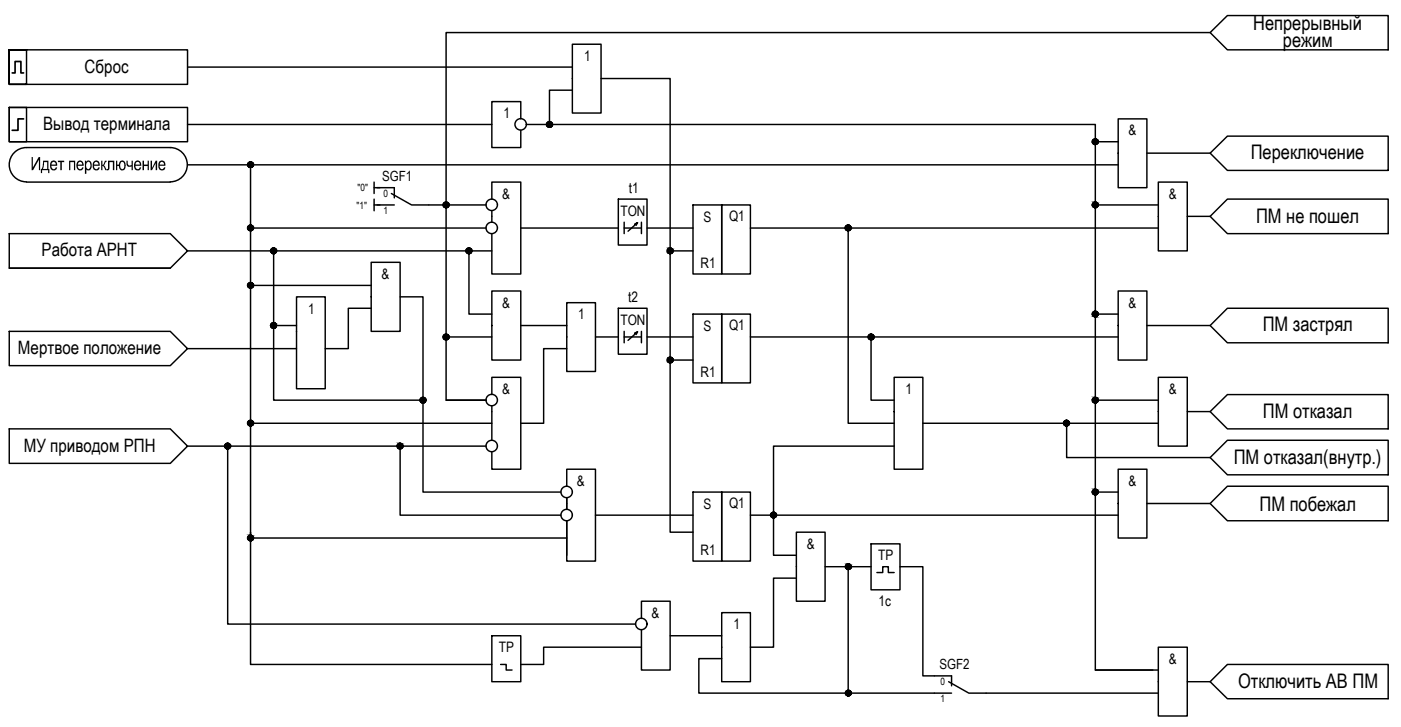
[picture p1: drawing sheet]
<svg xmlns="http://www.w3.org/2000/svg" width="244mm" height="127mm" viewBox="0 0 244 127" stroke-linecap="round" stroke-linejoin="round" font-family="sans-serif">
<defs><g id="words">
<g font-size="3.5">
<text x="218.1" y="5.3">Непрерывный</text>
<text x="223.3" y="8.2">режим</text>
<text x="217.7" y="27.6">Переключение</text>
<text x="218.6" y="38.9">ПМ не пошел</text>
<text x="219.8" y="57.6">ПМ застрял</text>
<text x="219.8" y="72.7">ПМ отказал</text>
<text x="214.7" y="80.8">ПМ отказал(внутр.)</text>
<text x="219.2" y="88.9">ПМ побежал</text>
<text x="215.5" y="119.8">Отключить АВ ПМ</text>
</g>
<g font-size="3.2">
<text x="14.7" y="12.7">Сброс</text>
<text x="7.5" y="22.6">Вывод терминала</text>
<text x="7.2" y="44.7">Работа АРНТ</text>
<text x="3.1" y="61.6">Мертвое положение</text>
<text x="4.1" y="78.7">МУ приводом РПН</text>
</g>
<g font-size="2.5">
<text x="101.6" y="10.6">1</text>
<text x="87.6" y="20.6">1</text>
<text x="196.4" y="23.6">&amp;</text>
<text x="87.4" y="34.6">&amp;</text>
<text x="109.4" y="33.6">t1</text>
<text x="203.4" y="34.6">&amp;</text>
<text x="108" y="37.6">TON</text>
<text x="122.4" y="38.6">S</text>
<text x="126.9" y="38.5">Q1</text>
<text x="121.9" y="46.6">R1</text>
<text x="66.4" y="48.6">&amp;</text>
<text x="87.4" y="53.6">&amp;</text>
<text x="109.3" y="52.6">t2</text>
<text x="196.4" y="53.6">&amp;</text>
<text x="53.6" y="54.6">1</text>
<text x="100.6" y="55.6">1</text>
<text x="108" y="56.6">TON</text>
<text x="122.4" y="57.6">S</text>
<text x="126.9" y="57.5">Q1</text>
<text x="121.9" y="65.6">R1</text>
<text x="87.4" y="68.6">&amp;</text>
<text x="157.6" y="68.6">1</text>
<text x="203.4" y="68.6">&amp;</text>
<text x="100.4" y="84.6">&amp;</text>
<text x="122.4" y="88.6">S</text>
<text x="126.9" y="88.5">Q1</text>
<text x="196.4" y="84.6">&amp;</text>
<text x="140.4" y="95.6">&amp;</text>
<text x="121.9" y="96.6">R1</text>
<text x="152.8" y="97.6">TP</text>
<text x="113.4" y="107.6">&amp;</text>
<text x="152.9" y="105.6">1с</text>
<text x="86.8" y="113.6">TP</text>
<text x="127.6" y="109.6">1</text>
<text x="203.4" y="115.6">&amp;</text>
</g>
<g font-size="2.4">
<text x="66.5" y="31.6">SGF1</text>
<text x="163.5" y="116.5">SGF2</text>
</g>
<g font-size="1.7">
<text x="62.2" y="33.3">&quot;0&quot;</text>
<text x="66.7" y="34.3">0</text>
<text x="62.1" y="36.4">&quot;1&quot;</text>
<text x="66.7" y="37.3">1</text>
<text x="163.7" y="119.3">0</text>
<text x="163.7" y="122.3">1</text>
</g>
</g></defs>
<!-- layer: 0 -->
<g fill="none" stroke="#000" stroke-width=".25">
<path d="M1.6 18.7h3v6h-3zM1.6 18.7h31v6h-31zM1.6 8.7h31v6h-31v-6v6h3v-6zM32.6 11.7h67M99.6 7.7h5v12h-5zM99.6 15.7h-4v6M104.6 13.7h12v79h4M210.6 5.7h-133v64h7h-7M210.6 5.7l3-3h28v6h-28zM4.6 31.7a2.98 2.98 0 0 1-3-3 2.98 2.98 0 0 1 3-3h25a2.98 2.98 0 0 1 3 3 2.98 2.98 0 0 1-3 3M4.6 31.7h25M32.6 28.7h162"/>
<path d="M32.6 21.7h53M43.6 28.7v11h41M43.6 39.7v34h42M65.1 31.7v2M65.1 34.7v2M65.1 32.7h1M65.1 35.7h1M74.6 35.7h10M85.6 34.7v-3h5v16h-5v-7M85.6 36.7v2M90.6 39.7h17M90.6 20.7v-3h-5v8h5v-3"/>
<path d="M91.6 21.7h99v95h11M107.6 34.7h5v8h-5zM108.6 39.7h3M108.6 38.7v2M110.4 39l.6-.2-1.7 1.5M111 38.8l-.3 .4M111.6 38.7v2M112.6 39.7h8M120.6 35.7h5v12h-5zM125.6 35.7h5v12h-5zM130.6 39.7h71M147.6 39.7v34h8"/>
<path d="M190.6 24.7h4M190.6 35.7h11M194.6 20.7h5v12h-5zM199.6 26.7h11M201.6 31.7h5v12h-5zM206.6 37.7h4M210.6 26.7l3-3h28v6h-28zM213.6 34.7h28v6h-28l-3-3zM1.6 40.7h28l3 3-3 3h-28zM1.6 46.7h28M1.6 57.7h28l3 3-3 3h-28zM32.6 43.7h53"/>
<path d="M43.6 49.7h21M47.6 43.7v26h26M47.6 56.7h4M51.6 51.7h5v16h-5zM64.6 45.7h5v12h-5zM64.6 53.7h-4v7h-4M69.6 51.7h4v34h24M77.6 58.7h8M81.6 43.7v11h4M85.6 50.7h5v12h-5zM90.6 56.7h8M98.6 52.7h5v12h-5z"/>
<path d="M103.6 58.7h4M107.6 53.7h5v8h-5zM108.6 57.7v2M108.6 58.7h3M110.4 58l.6-.2-1.7 1.5M111 57.8l-.3 .4M111.6 57.7v2M112.6 58.7h8M116.6 43.7h4M120.6 54.7h5v12h-5zM125.6 54.7h5v12h-5zM130.6 58.7h64"/>
<path d="M151.6 58.7v11h4M190.6 54.7h4M194.6 50.7h5v12h-5zM199.6 56.7h11M213.6 53.7h28v6h-28l-3-3zM1.6 74.7h28l3 3-3 3h-28zM32.6 77.7h52M32.6 60.7h19M39.6 77.7v31h71M43.6 73.7v20h55M69.6 77.7v12h28M85.6 68.7v-3h5v16h-5v-3"/>
<path d="M85.6 70.7v6M98.6 60.7h-4v13h-4M116.6 62.7h4M155.6 65.7h5v16h-5zM155.6 77.7h-21v19h4M160.6 73.7h41M185.6 73.7v6h25M190.6 69.7h11M201.6 65.7h5v12h-5zM206.6 71.7h4M210.6 71.7l3-3h28v6h-28zM210.6 79.7l3-3h28v6h-28z"/>
<path d="M43.6 92.7v23h42M98.6 86.7v2M98.6 84.7v-3h5v16h-5v-7v6M103.6 89.7h17M120.6 85.7h5v12h-5zM125.6 85.7h5v12h-5zM130.6 89.7h64M138.6 92.7h5v12h-5zM143.6 98.7h8M147.6 98.7v22h-26v-6h4M151.6 94.7h5v8h-5zM152.6 99.7h1v-1h1v1h1"/>
<path d="M156.6 98.7h4v19h2M190.6 85.7h4M194.6 81.7h5v12h-5zM199.6 87.7h11M210.6 87.7l3-3h28v6h-28zM85.6 110.7h5v8h-5zM87.1 115.7h1v1h1M111.6 107.7v-3h5v12h-5v-7M111.6 112.7h-17v3h-4M116.6 110.7h9M125.6 106.7h5v12h-5zM138.6 100.7h-4v12h-4"/>
<path d="M190.6 116.7h10M201.6 112.7h5v12h-5zM206.6 118.7h4M210.6 118.7l3-3h28v6h-28zM147.6 120.7h15M171.6 120.7h30"/>
<circle cx="43.6" cy="28.7" r=".49"/>
<circle cx="43.6" cy="39.7" r=".49"/>
<circle cx="77.6" cy="35.7" r=".49"/>
<circle cx="85.6" cy="35.7" r=".99"/>
<circle cx="85.6" cy="39.7" r=".99"/>
<circle cx="90.6" cy="21.7" r=".99"/>
<circle cx="95.6" cy="21.7" r=".49"/>
<circle cx="147.6" cy="39.7" r=".49"/>
<circle cx="190.6" cy="24.7" r=".49"/>
<circle cx="190.6" cy="35.7" r=".49"/>
<circle cx="43.6" cy="49.7" r=".49"/>
<circle cx="47.6" cy="43.7" r=".49"/>
<circle cx="47.6" cy="56.7" r=".49"/>
<circle cx="77.6" cy="58.7" r=".49"/>
<circle cx="81.6" cy="43.7" r=".49"/>
<circle cx="116.6" cy="43.7" r=".49"/>
<circle cx="151.6" cy="58.7" r=".49"/>
<circle cx="190.6" cy="54.7" r=".49"/>
<circle cx="39.6" cy="77.7" r=".49"/>
<circle cx="43.6" cy="73.7" r=".49"/>
<circle cx="69.6" cy="77.7" r=".49"/>
<circle cx="73.6" cy="69.7" r=".49"/>
<circle cx="85.6" cy="69.7" r=".99"/>
<circle cx="85.6" cy="77.7" r=".99"/>
<circle cx="116.6" cy="62.7" r=".49"/>
<circle cx="185.6" cy="73.7" r=".49"/>
<circle cx="190.6" cy="69.7" r=".49"/>
<circle cx="43.6" cy="93.7" r=".49"/>
<circle cx="98.6" cy="85.7" r=".99"/>
<circle cx="98.6" cy="89.7" r=".99"/>
<circle cx="134.6" cy="89.7" r=".49"/>
<circle cx="147.6" cy="98.7" r=".49"/>
<circle cx="190.6" cy="85.7" r=".49"/>
<circle cx="111.6" cy="108.6" r=".99"/>
<circle cx="147.6" cy="120.7" r=".49"/>
</g>
<path d="M2.1 12.7h.5v-2h1v2h.5M4.1 20.7h-1v2h-1" fill="none" stroke="#000" stroke-width=".3"/>
<g fill="#000" stroke="#000" stroke-width=".17">
<path d="M43.5 29.2h.2zM43.6 28.2h.1zM43.6 39.2h.1zM77.6 35.2h.1zM95.5 22.2h.3zM95.6 21.2h.1zM147.3 39.3h.7zM147.5 39.2h.2zM190.4 24.3h.4zM190.5 25.2h.2zM190.5 36.2h.2zM190.5 24.2h.2z"/>
<path d="M190.5 35.2h.2zM43.5 40.2h.2zM43.5 50.2h.2zM43.6 49.2h.1zM47.2 56.9h.8zM47.5 44.2h.3zM47.5 57.2h.3zM47.5 43.2h.2zM47.5 56.2h.2zM77.3 59h.7zM77.6 58.2h.1zM81.5 44.2h.2z"/>
<path d="M81.5 43.2h.2zM116.5 44.2h.3zM116.6 43.2h.1zM147.2 40h.8zM147.5 40.2h.2zM151.5 59.2h.2zM151.6 58.2h.1zM190.5 55.2h.2zM190.5 54.2h.2zM39.2 77.9h.8zM39.5 78.2h.3zM39.5 77.2h.2z"/>
<path d="M43.5 74.2h.2zM43.6 73.2h.1zM69.5 78.2h.2zM69.6 77.2h.1zM73.5 70.2h.2zM73.5 69.2h.2zM116.2 62.4h.9zM116.5 63.2h.3zM116.6 62.2h.1zM185.5 74.2h.2zM185.5 73.2h.2zM190.5 70.2h.2z"/>
<path d="M190.5 69.2h.2zM43.5 94.2h.2zM43.6 93.2h.1zM134.5 90.2h.2zM134.6 89.2h.1zM147.5 99.2h.2zM147.6 98.2h.1zM190.5 86.2h.2zM190.5 85.2h.2zM147.5 121.2h.2zM147.6 120.2h.1z"/>
<path d="M43.5 29.2h.2zM43.6 29.2h.1z"/>
<path d="M43.6 28.2h.1zM43.5 28.2h.2z"/>
<path d="M43.6 39.2h.1zM43.5 39.2h.2z"/>
<path d="M43.5 28.2h.3zM43.5 28.2h.3z"/>
<path d="M43.5 39.2h.3zM43.5 39.2h.3z"/>
<path d="M43.5 28.2h.3zM43.4 28.2h.4z"/>
<path d="M43.5 29.2h.3zM43.5 29.2h.2z"/>
<path d="M43.5 39.2h.3zM43.5 39.2h.3z"/>
<path d="M43.4 28.2h.5zM43.4 28.2h.5z"/>
<path d="M43.4 29.1h.4zM43.4 29.1l.4 .1z"/>
<path d="M43.4 39.2h.5zM43.4 39.2h.5z"/>
<path d="M43.4 28.2l.5 .1zM43.4 28.2l.5 .1z"/>
<path d="M43.4 29.1h.5zM43.4 29.1h.4z"/>
<path d="M43.4 39.2l.5 .1zM43.4 39.2l.5 .1z"/>
<path d="M43.3 28.3h.6zM43.3 28.3h.6z"/>
<path d="M43.3 29.1h.6zM43.3 29.1h.6z"/>
<path d="M43.3 39.3h.6zM43.3 39.3h.6z"/>
<path d="M43.3 28.3l.7 .1zM43.3 28.4h.7z"/>
<path d="M43.3 29.1h.6zM43.3 29.1h.6z"/>
<path d="M43.3 39.3h.7zM43.3 39.3h.7z"/>
<path d="M43.3 28.4h.7zM43.2 28.4h.8z"/>
<path d="M43.3 29h.7zM43.3 29l.6 .1z"/>
<path d="M43.3 39.3l.7 .1zM43.3 39.3l.7 .1z"/>
<path d="M43.2 28.4h.8zM43.2 28.4h.8z"/>
<path d="M43.2 28.4h.9zM43.2 28.4h.9z"/>
<path d="M43.2 29h.8zM43.2 29h.8z"/>
<path d="M43.2 29h.8zM43.2 29h.8z"/>
<path d="M43.2 39.4h.8zM43.2 39.4h.8z"/>
<path d="M43.2 39.4l.9 .1zM43.2 39.4l.9 .1z"/>
<path d="M43.2 40h.8zM43.2 40h.8z"/>
<path d="M43.2 28.4l.9 .1zM43.2 28.4l.9 .1z"/>
<path d="M43.2 28.5h.9zM43.2 28.5h.9z"/>
<path d="M43.2 28.9h.9zM43.2 28.9h.9z"/>
<path d="M43.2 28.9h.9zM43.2 28.9l.8 .1z"/>
<path d="M43.2 39.5h.9zM43.2 39.5h.9z"/>
<path d="M43.2 39.5h.9zM43.2 39.5h.9z"/>
<path d="M43.2 39.9h.9zM43.2 39.9h.9z"/>
<path d="M43.2 39.9h.9zM43.2 39.9l.8 .1z"/>
<path d="M43.1 28.5l1 .1zM43.1 28.5l1 .1z"/>
<path d="M43.1 28.6l1 .1zM43.1 28.6l1 .1z"/>
<path d="M43.1 28.7h1zM43.1 28.7h1z"/>
<path d="M43.1 28.7h1zM43.1 28.7h1z"/>
<path d="M43.1 28.7l1 .1zM43.1 28.7l1 .1z"/>
<path d="M43.1 28.8h1zM43.1 28.8h1z"/>
<path d="M43.1 28.8h1zM43.1 28.8l1 .1z"/>
<path d="M43.1 39.5l1 .1zM43.1 39.5l1 .1z"/>
<path d="M43.1 39.6h1zM43.1 39.6h1z"/>
<path d="M43.1 39.6l1 .1zM43.1 39.6l1 .1z"/>
<path d="M43.1 39.7h1zM43.1 39.7h1z"/>
<path d="M43.1 39.7l1 .1zM43.1 39.7l1 .1z"/>
<path d="M43.1 39.8h1zM43.1 39.8h1z"/>
<path d="M43.1 39.8h1zM43.1 39.8l1 .1z"/>
<path d="M77.6 36.2h.1zM77.6 36.2h.1zM77.6 36.2h.2z"/>
<path d="M77.6 35.2h.2zM77.6 35.2h.2z"/>
<path d="M77.6 35.2h.2zM77.5 35.2h.3z"/>
<path d="M77.5 35.2h.4zM77.4 35.2h.5z"/>
<path d="M77.5 36.2h.3zM77.5 36.2h.3z"/>
<path d="M77.4 35.2l.5 .1zM77.4 35.2l.5 .1z"/>
<path d="M77.4 36.2h.5zM77.4 36.2h.4z"/>
<path d="M77.4 35.3h.5zM77.3 35.3h.6z"/>
<path d="M77.4 36.1h.5zM77.4 36.1l.5 .1z"/>
<path d="M77.3 35.3h.7zM77.3 35.3h.7z"/>
<path d="M77.3 36.1h.6zM77.3 36.1h.6z"/>
<path d="M77.3 35.3h.7zM77.3 35.3h.7z"/>
<path d="M77.3 36.1h.7zM77.3 36.1h.6z"/>
<path d="M77.3 35.3l.7 .1zM77.3 35.3l.7 .1z"/>
<path d="M77.3 35.4h.8zM77.3 35.4h.8z"/>
<path d="M77.3 36h.7zM77.3 36h.7z"/>
<path d="M77.3 36h.7zM77.3 36l.7 .1z"/>
<path d="M77.2 35.4l.9 .1zM77.2 35.4l.9 .1z"/>
<path d="M77.2 35.9h.9zM77.2 35.9l.8 .1z"/>
<path d="M77.2 35.5h.9zM77.2 35.5h.9z"/>
<path d="M77.2 35.5l.9 .1zM77.2 35.5l.9 .1z"/>
<path d="M77.2 35.6h.9zM77.2 35.6h.9z"/>
<path d="M77.2 35.8l.9 .1zM77.2 35.8l.9 .1z"/>
<path d="M77.2 35.9h.9zM77.2 35.9h.9z"/>
<path d="M77.2 35.9h.9zM77.2 35.9h.9z"/>
<path d="M77.2 35.6h.9zM77.2 35.6h.9z"/>
<path d="M77.1 35.6l1 .1zM77.1 35.6l1 .1z"/>
<path d="M77.1 35.7h1zM77.1 35.7h1z"/>
<path d="M77.1 35.7l1 .1zM77.1 35.7l1 .1z"/>
<path d="M77.2 35.8h.9zM77.2 35.8h.9z"/>
<path d="M95.5 22.2h.2zM95.6 22.2h.1z"/>
<path d="M95.6 21.2h.2zM95.5 21.2h.3z"/>
<path d="M95.5 21.2h.3zM95.5 21.2h.3z"/>
<path d="M95.5 21.2h.3zM95.5 21.2h.3z"/>
<path d="M95.5 22.2h.3zM95.5 22.2h.3z"/>
<path d="M95.5 21.2h.4zM95.4 21.2h.5z"/>
<path d="M95.5 22.1h.3zM95.5 22.1l.3 .1z"/>
<path d="M95.4 21.2l.5 .1zM95.4 21.2l.5 .1z"/>
<path d="M95.4 22.1h.5zM95.4 22.1h.4z"/>
<path d="M95.4 21.3h.6zM95.3 21.3h.7z"/>
<path d="M95.4 22.1h.5zM95.4 22.1h.5z"/>
<path d="M95.3 21.3h.7zM95.3 21.3h.7z"/>
<path d="M95.3 22.1h.7zM95.3 22.1h.6z"/>
<path d="M95.3 21.3l.8 .1zM95.3 21.3l.8 .1z"/>
<path d="M95.3 22.1h.7zM95.3 22.1h.7z"/>
<path d="M95.2 21.4h.9zM95.2 21.4h.9z"/>
<path d="M95.2 21.4l.9 .1zM95.2 21.4l.9 .1z"/>
<path d="M95.2 22h.9zM95.2 22h.9z"/>
<path d="M95.2 22h.9zM95.2 22l.8 .1z"/>
<path d="M95.2 21.5h.9zM95.2 21.5h.9z"/>
<path d="M95.2 21.5h.9zM95.2 21.5h.9z"/>
<path d="M95.2 21.9h.9zM95.2 21.9h.9z"/>
<path d="M95.2 21.9h.9zM95.2 21.9l.9 .1z"/>
<path d="M95.2 21.5l.9 .1zM95.2 21.5l.9 .1z"/>
<path d="M95.2 21.6h.9zM95.2 21.6h.9z"/>
<path d="M95.2 21.6l.9 .1zM95.2 21.6l.9 .1z"/>
<path d="M95.2 21.7l.9 .1zM95.2 21.7l.9 .1z"/>
<path d="M95.2 21.8h.9zM95.2 21.8h.9z"/>
<path d="M95.2 21.8h.9zM95.2 21.8h.9z"/>
<path d="M95.2 21.8h.9zM95.2 21.8l.9 .1z"/>
<path d="M147.5 39.2h.2zM147.5 39.2h.2z"/>
<path d="M147.5 39.2h.3zM147.4 39.2h.4z"/>
<path d="M147.4 39.2h.4zM147.4 39.2h.4z"/>
<path d="M147.4 39.2h.5zM147.4 39.2h.5z"/>
<path d="M147.4 39.2l.5 .1zM147.4 39.2l.5 .1z"/>
<path d="M147.3 39.3h.7zM147.3 39.3h.7zM147.2 39.3h.8z"/>
<path d="M147.2 39.3l.8 .1zM147.2 39.3l.8 .1z"/>
<path d="M147.2 39.4h.8zM147.2 39.4h.8z"/>
<path d="M147.2 39.4l.8 .1zM147.2 39.4l.8 .1z"/>
<path d="M147.2 39.5h.9zM147.2 39.5h.9z"/>
<path d="M147.2 39.9l.8 .1zM147.2 39.9l.8 .1z"/>
<path d="M147.2 40h.8zM147.2 40h.8z"/>
<path d="M147.2 39.5h.9zM147.2 39.5h.9z"/>
<path d="M147.2 39.5l.9 .1zM147.2 39.5l.9 .1z"/>
<path d="M147.2 39.8l.9 .1zM147.2 39.8l.9 .1z"/>
<path d="M147.2 39.9h.9zM147.2 39.9h.8z"/>
<path d="M147.1 39.6h1zM147.1 39.6h1z"/>
<path d="M147.1 39.6l1 .1zM147.1 39.6l1 .1z"/>
<path d="M147.1 39.7h1zM147.1 39.7h1z"/>
<path d="M147.1 39.7l1 .1zM147.1 39.7l1 .1z"/>
<path d="M147.1 39.8h1zM147.1 39.8h1z"/>
<path d="M190.5 25.2h.2zM190.5 25.2h.2z"/>
<path d="M190.5 36.2h.2zM190.5 36.2h.2z"/>
<path d="M190.5 24.2h.2zM190.5 24.2h.2z"/>
<path d="M190.5 35.2h.2zM190.5 35.2h.2z"/>
<path d="M190.5 24.2h.3zM190.5 24.2h.3z"/>
<path d="M190.5 35.2h.3zM190.5 35.2h.3z"/>
<path d="M190.5 24.2l.3 .1zM190.5 24.2l.3 .1zM190.4 24.3h.4z"/>
<path d="M190.5 25.1h.3zM190.5 25.1l.2 .1z"/>
<path d="M190.5 35.2h.3zM190.4 35.2h.4z"/>
<path d="M190.5 36.2h.3zM190.5 36.2h.2z"/>
<path d="M190.4 24.3h.5zM190.4 24.3h.5z"/>
<path d="M190.4 25.1h.4zM190.4 25.1h.4z"/>
<path d="M190.4 25.1h.4zM190.4 25.1h.4z"/>
<path d="M190.4 35.2l.4 .1zM190.4 35.2l.4 .1z"/>
<path d="M190.4 35.3h.5zM190.3 35.3h.6z"/>
<path d="M190.4 36.1l.4 .1zM190.4 36.1l.4 .1z"/>
<path d="M190.4 36.2h.4zM190.4 36.2h.4z"/>
<path d="M190.3 24.3h.6zM190.3 24.3h.6z"/>
<path d="M190.3 25.1h.6zM190.3 25.1h.5z"/>
<path d="M190.3 35.3h.6zM190.3 35.3h.6z"/>
<path d="M190.3 36.1h.6zM190.3 36.1h.5z"/>
<path d="M190.3 24.3h.7zM190.3 24.3h.7z"/>
<path d="M190.3 25.1h.6zM190.3 25.1h.6z"/>
<path d="M190.3 35.3h.7zM190.3 35.3h.7z"/>
<path d="M190.3 36.1h.6zM190.3 36.1h.6z"/>
<path d="M190.2 24.3l.8 .1zM190.2 24.3l.8 .1z"/>
<path d="M190.2 25h.8zM190.2 25l.7 .1z"/>
<path d="M190.2 35.3l.8 .1zM190.2 35.3l.8 .1z"/>
<path d="M190.2 36h.8zM190.2 36l.7 .1z"/>
<path d="M190.2 24.4h.9zM190.2 24.4h.9z"/>
<path d="M190.2 25h.8zM190.2 25h.8z"/>
<path d="M190.2 35.4h.9zM190.2 35.4h.9z"/>
<path d="M190.2 36h.8zM190.2 36h.8z"/>
<path d="M190.2 24.4l.9 .1zM190.2 24.4l.9 .1z"/>
<path d="M190.2 24.5h.9zM190.2 24.5h.9z"/>
<path d="M190.2 24.9l.9 .1zM190.2 24.9l.9 .1z"/>
<path d="M190.2 25h.9zM190.2 25h.8z"/>
<path d="M190.2 35.4l.9 .1zM190.2 35.4l.9 .1z"/>
<path d="M190.2 35.5h.9zM190.2 35.5h.9z"/>
<path d="M190.2 35.9h.9zM190.2 35.9h.9z"/>
<path d="M190.2 35.9h.9zM190.2 35.9l.8 .1z"/>
<path d="M190.2 24.5l.9 .1zM190.2 24.5l.9 .1z"/>
<path d="M190.1 24.6h1zM190.1 24.6h1z"/>
<path d="M190.1 24.6h1zM190.1 24.6h1z"/>
<path d="M190.1 24.6l1 .1zM190.1 24.6l1 .1z"/>
<path d="M190.1 24.7h1zM190.1 24.7h1z"/>
<path d="M190.1 24.7l1 .1zM190.1 24.7l1 .1z"/>
<path d="M190.1 24.8h1zM190.1 24.8h1z"/>
<path d="M190.1 24.8l1 .1zM190.1 24.8l1 .1z"/>
<path d="M190.2 24.9h.9zM190.2 24.9h.9z"/>
<path d="M190.2 35.5l.9 .1zM190.2 35.5l.9 .1z"/>
<path d="M190.1 35.6h1zM190.1 35.6h1z"/>
<path d="M190.1 35.6h1zM190.1 35.6h1z"/>
<path d="M190.1 35.6l1 .1zM190.1 35.6l1 .1z"/>
<path d="M190.1 35.7h1zM190.1 35.7h1z"/>
<path d="M190.1 35.7l1 .1zM190.1 35.7l1 .1z"/>
<path d="M190.1 35.8h1zM190.1 35.8h1z"/>
<path d="M190.1 35.8l1 .1zM190.1 35.8l1 .1z"/>
<path d="M190.2 35.9h.9zM190.2 35.9h.9z"/>
<path d="M43.5 40.2h.2zM43.6 40.2h.1z"/>
<path d="M43.5 50.2h.2zM43.6 50.2h.1z"/>
<path d="M43.6 49.2h.1zM43.5 49.2h.2z"/>
<path d="M43.5 49.2h.3zM43.5 49.2h.3z"/>
<path d="M43.5 40.2h.3zM43.5 40.2h.2z"/>
<path d="M43.5 49.2h.3zM43.4 49.2h.4z"/>
<path d="M43.5 50.2h.3zM43.5 50.2h.2z"/>
<path d="M43.4 40.1h.4zM43.4 40.1l.4 .1z"/>
<path d="M43.4 49.2l.5 .1zM43.4 49.2l.5 .1z"/>
<path d="M43.4 50.1h.4zM43.4 50.1l.4 .1z"/>
<path d="M43.4 40.1h.5zM43.4 40.1h.4z"/>
<path d="M43.4 49.3h.5zM43.3 49.3h.6z"/>
<path d="M43.4 50.1h.5zM43.4 50.1h.4z"/>
<path d="M43.3 40.1h.6zM43.3 40.1h.6z"/>
<path d="M43.3 49.3h.6zM43.3 49.3h.6z"/>
<path d="M43.3 50.1h.6zM43.3 50.1h.6z"/>
<path d="M43.3 40h.6zM43.3 40l.6 .1z"/>
<path d="M43.3 49.3l.7 .1zM43.3 49.4h.7z"/>
<path d="M43.3 50.1h.6zM43.3 50.1h.6z"/>
<path d="M43.3 40h.7zM43.3 40h.6z"/>
<path d="M43.3 49.4h.7zM43.2 49.4h.8z"/>
<path d="M43.3 50h.7zM43.3 50l.6 .1z"/>
<path d="M43.2 40h.8zM43.2 40h.8z"/>
<path d="M43.2 49.4h.8zM43.2 49.4h.8z"/>
<path d="M43.2 49.4h.9zM43.2 49.4h.9z"/>
<path d="M43.2 50h.8zM43.2 50h.8z"/>
<path d="M43.2 50h.8zM43.2 50h.8z"/>
<path d="M43.2 49.4l.9 .1zM43.2 49.4l.9 .1z"/>
<path d="M43.2 49.5h.9zM43.2 49.5h.9z"/>
<path d="M43.2 49.9h.9zM43.2 49.9h.9z"/>
<path d="M43.2 49.9h.9zM43.2 49.9l.8 .1z"/>
<path d="M43.1 49.5l1 .1zM43.1 49.5l1 .1z"/>
<path d="M43.1 49.6l1 .1zM43.1 49.6l1 .1z"/>
<path d="M43.1 49.7h1zM43.1 49.7h1z"/>
<path d="M43.1 49.7h1zM43.1 49.7h1z"/>
<path d="M43.1 49.7l1 .1zM43.1 49.7l1 .1z"/>
<path d="M43.1 49.8h1zM43.1 49.8h1z"/>
<path d="M43.1 49.8h1zM43.1 49.8l1 .1z"/>
<path d="M47.5 44.2h.2zM47.5 44.2h.2z"/>
<path d="M47.5 57.2h.2zM47.5 57.2h.2z"/>
<path d="M47.5 43.2h.3zM47.5 43.2h.3z"/>
<path d="M47.5 56.2h.3zM47.5 56.2h.3z"/>
<path d="M47.5 43.2h.3zM47.5 43.2h.3z"/>
<path d="M47.5 56.2h.3zM47.5 56.2h.3z"/>
<path d="M47.5 43.2h.3zM47.4 43.2h.4z"/>
<path d="M47.5 44.2h.3zM47.5 44.2h.3z"/>
<path d="M47.5 56.2h.3zM47.4 56.2h.4z"/>
<path d="M47.5 57.1h.3zM47.5 57.1l.3 .1z"/>
<path d="M47.4 43.2l.5 .1zM47.4 43.2l.5 .1z"/>
<path d="M47.4 44.2h.4zM47.4 44.2h.4z"/>
<path d="M47.4 56.2l.5 .1zM47.4 56.2l.5 .1z"/>
<path d="M47.4 57.1h.4zM47.4 57.1h.4z"/>
<path d="M47.4 43.3h.5zM47.3 43.3h.6z"/>
<path d="M47.4 44.1h.5zM47.4 44.1l.4 .1z"/>
<path d="M47.4 56.3h.5zM47.3 56.3h.6z"/>
<path d="M47.4 57.1h.5zM47.4 57.1h.4z"/>
<path d="M47.3 43.3h.7zM47.3 43.3h.7z"/>
<path d="M47.3 44.1h.6zM47.3 44.1h.6z"/>
<path d="M47.3 56.3h.7zM47.3 56.3h.7z"/>
<path d="M47.3 57.1h.6zM47.3 57.1h.6z"/>
<path d="M47.3 43.3h.7zM47.3 43.3h.7z"/>
<path d="M47.2 43.3l.8 .1zM47.2 43.3l.8 .1z"/>
<path d="M47.2 44l.8 .1zM47.2 44l.8 .1z"/>
<path d="M47.3 44.1h.7zM47.3 44.1h.6z"/>
<path d="M47.3 56.3h.7zM47.3 56.3h.7z"/>
<path d="M47.2 56.3l.8 .1zM47.2 56.3l.8 .1z"/>
<path d="M47.2 57l.8 .1zM47.2 57l.8 .1z"/>
<path d="M47.3 57.1h.7zM47.3 57.1h.6z"/>
<path d="M47.2 43.4h.8zM47.2 43.4h.8z"/>
<path d="M47.2 44h.8zM47.2 44h.8z"/>
<path d="M47.2 56.4h.8zM47.2 56.4h.8z"/>
<path d="M47.2 57h.8zM47.2 57h.8z"/>
<path d="M47.2 43.4l.8 .1zM47.2 43.4l.8 .1z"/>
<path d="M47.2 43.5h.9zM47.2 43.5h.9z"/>
<path d="M47.2 43.9h.8zM47.2 43.9h.8z"/>
<path d="M47.2 43.9h.8zM47.2 43.9l.8 .1z"/>
<path d="M47.2 56.4l.8 .1zM47.2 56.4l.8 .1z"/>
<path d="M47.2 56.5h.9zM47.2 56.5h.9z"/>
<path d="M47.2 56.9h.8zM47.2 56.9l.8 .1z"/>
<path d="M47.2 43.5l.9 .1zM47.2 43.5l.9 .1z"/>
<path d="M47.2 43.6h.9zM47.2 43.6h.9z"/>
<path d="M47.1 43.6h1zM47.1 43.6h1z"/>
<path d="M47.1 43.8h1zM47.1 43.8h1z"/>
<path d="M47.2 43.8l.9 .1zM47.2 43.8l.9 .1z"/>
<path d="M47.2 43.9h.9zM47.2 43.9h.8z"/>
<path d="M47.2 56.5l.9 .1zM47.2 56.5l.9 .1z"/>
<path d="M47.2 56.6h.9zM47.2 56.6h.9z"/>
<path d="M47.1 56.6h1zM47.1 56.6h1z"/>
<path d="M47.1 56.8h1zM47.1 56.8h1z"/>
<path d="M47.2 56.8l.9 .1zM47.2 56.8l.9 .1z"/>
<path d="M47.2 56.9h.9zM47.2 56.9h.8zM47.2 56.9h.8z"/>
<path d="M47.1 43.6l1 .1zM47.1 43.6l1 .1z"/>
<path d="M47.1 43.7h1zM47.1 43.7h1z"/>
<path d="M47.1 43.7h1zM47.1 43.7l1 .1z"/>
<path d="M47.1 56.6l1 .1zM47.1 56.6l1 .1z"/>
<path d="M47.1 56.7h1zM47.1 56.7h1z"/>
<path d="M47.1 56.7h1zM47.1 56.7l1 .1z"/>
<path d="M77.6 59.2h.1zM77.6 59.2h.1zM77.6 59.2h.2z"/>
<path d="M77.6 58.2h.2zM77.6 58.2h.2z"/>
<path d="M77.6 58.2h.2zM77.5 58.2h.3z"/>
<path d="M77.5 58.2h.4zM77.5 58.2h.4z"/>
<path d="M77.5 59.1h.3zM77.5 59.1l.3 .1z"/>
<path d="M77.4 58.2h.5zM77.4 58.2h.5z"/>
<path d="M77.4 59.1h.5zM77.4 59.1h.4z"/>
<path d="M77.4 58.2l.5 .1zM77.4 58.2l.5 .1z"/>
<path d="M77.4 59.1h.5zM77.4 59.1h.5z"/>
<path d="M77.3 58.3h.7zM77.3 58.3h.7z"/>
<path d="M77.3 59.1h.6zM77.3 59.1h.6z"/>
<path d="M77.3 58.3h.7zM77.3 58.3h.7z"/>
<path d="M77.3 59.1h.7zM77.3 59.1h.6z"/>
<path d="M77.3 58.3l.7 .1zM77.3 58.3l.7 .1z"/>
<path d="M77.3 58.4h.8zM77.3 58.4h.8z"/>
<path d="M77.3 59h.7zM77.3 59l.7 .1z"/>
<path d="M77.2 58.4l.9 .1zM77.2 58.4l.9 .1z"/>
<path d="M77.2 59h.9zM77.2 59h.8zM77.3 59h.7z"/>
<path d="M77.2 58.5h.9zM77.2 58.5h.9z"/>
<path d="M77.2 58.5h.9zM77.2 58.5h.9z"/>
<path d="M77.2 58.5l.9 .1zM77.2 58.5l.9 .1z"/>
<path d="M77.2 58.8l.9 .1zM77.2 58.8l.9 .1z"/>
<path d="M77.2 58.9h.9zM77.2 58.9h.9z"/>
<path d="M77.2 58.9h.9zM77.2 58.9l.9 .1z"/>
<path d="M77.2 58.6h.9zM77.2 58.6h.9z"/>
<path d="M77.1 58.6l1 .1zM77.1 58.6l1 .1z"/>
<path d="M77.1 58.7h1zM77.1 58.7h1z"/>
<path d="M77.1 58.7l1 .1zM77.1 58.7l1 .1z"/>
<path d="M77.2 58.8h.9zM77.2 58.8h.9z"/>
<path d="M81.5 43.2h.2zM81.5 43.2h.2z"/>
<path d="M81.5 44.2h.2zM81.5 44.2h.2z"/>
<path d="M81.5 43.2h.3zM81.4 43.2h.4z"/>
<path d="M81.4 43.2h.4zM81.4 43.2h.4z"/>
<path d="M81.4 44.2h.4zM81.4 44.2h.3z"/>
<path d="M81.4 43.2l.5 .1zM81.4 43.3h.5z"/>
<path d="M81.4 44.2h.4zM81.4 44.2h.4z"/>
<path d="M81.4 43.3h.5zM81.3 43.3h.6z"/>
<path d="M81.4 44.1h.5zM81.4 44.1l.4 .1z"/>
<path d="M81.3 43.3h.7zM81.3 43.3h.7z"/>
<path d="M81.3 44.1h.6zM81.3 44.1h.6z"/>
<path d="M81.3 43.3h.7zM81.3 43.3h.7z"/>
<path d="M81.3 44.1h.7zM81.3 44.1h.6z"/>
<path d="M81.3 43.3l.7 .1zM81.3 43.3l.7 .1z"/>
<path d="M81.2 43.4h.8zM81.2 43.4h.8z"/>
<path d="M81.2 44h.8zM81.2 44h.8z"/>
<path d="M81.3 44h.7zM81.3 44l.7 .1z"/>
<path d="M81.2 43.4l.8 .1zM81.2 43.4l.8 .1z"/>
<path d="M81.2 43.5h.9zM81.2 43.5h.9z"/>
<path d="M81.2 43.9h.8zM81.2 43.9h.8z"/>
<path d="M81.2 43.9h.8zM81.2 43.9l.8 .1z"/>
<path d="M81.2 43.5l.9 .1zM81.2 43.5l.9 .1z"/>
<path d="M81.2 43.6h.9zM81.2 43.6h.9z"/>
<path d="M81.2 43.8l.9 .1zM81.2 43.8l.9 .1z"/>
<path d="M81.2 43.9h.9zM81.2 43.9h.8z"/>
<path d="M81.1 43.6h1zM81.1 43.6h1z"/>
<path d="M81.1 43.6l1 .1zM81.1 43.6l1 .1z"/>
<path d="M81.1 43.7h1zM81.1 43.7h1z"/>
<path d="M81.1 43.7l1 .1zM81.1 43.7l1 .1z"/>
<path d="M81.1 43.8h1zM81.1 43.8h1z"/>
<path d="M116.5 44.2h.2zM116.6 44.2h.1z"/>
<path d="M116.6 43.2h.2zM116.6 43.2h.2z"/>
<path d="M116.5 43.2h.3zM116.5 43.2h.3z"/>
<path d="M116.5 44.2h.3zM116.5 44.2h.3z"/>
<path d="M116.5 44.2h.3zM116.5 44.2h.3z"/>
<path d="M116.5 43.2h.3zM116.5 43.2h.3z"/>
<path d="M116.5 43.2l.4 .1zM116.4 43.3h.5z"/>
<path d="M116.4 44.1h.5zM116.4 44.1h.5z"/>
<path d="M116.4 44.1h.5zM116.4 44.1l.4 .1z"/>
<path d="M116.4 43.3h.5zM116.4 43.3h.5z"/>
<path d="M116.4 43.3h.6zM116.3 43.3h.7z"/>
<path d="M116.3 43.3h.7zM116.3 43.3h.7z"/>
<path d="M116.3 44.1h.7zM116.3 44.1h.6z"/>
<path d="M116.3 43.3l.8 .1zM116.3 43.3l.8 .1z"/>
<path d="M116.3 44h.7zM116.3 44l.7 .1z"/>
<path d="M116.2 43.4h.9zM116.2 43.4h.9z"/>
<path d="M116.2 43.4l.9 .1zM116.2 43.4l.9 .1z"/>
<path d="M116.2 43.9l.9 .1zM116.2 43.9l.9 .1z"/>
<path d="M116.2 44h.9zM116.2 44h.8z"/>
<path d="M116.2 43.5h.9zM116.2 43.5h.9z"/>
<path d="M116.2 43.5l.9 .1zM116.2 43.5l.9 .1z"/>
<path d="M116.2 43.9h.9zM116.2 43.9h.9z"/>
<path d="M116.2 43.9h.9zM116.2 43.9h.9z"/>
<path d="M116.2 43.6h.9zM116.2 43.6h.9z"/>
<path d="M116.2 43.6h.9zM116.2 43.6h.9z"/>
<path d="M116.2 43.6l.9 .1zM116.2 43.6l.9 .1z"/>
<path d="M116.2 43.7h.9zM116.2 43.7h.9z"/>
<path d="M116.2 43.7l.9 .1zM116.2 43.7l.9 .1z"/>
<path d="M116.2 43.8h.9zM116.2 43.8h.9z"/>
<path d="M116.2 43.8h.9zM116.2 43.8l.9 .1z"/>
<path d="M147.5 40.2h.2zM147.5 40.2h.2z"/>
<path d="M147.4 40.2h.4zM147.4 40.2h.3z"/>
<path d="M147.4 40.1h.4zM147.4 40.1l.4 .1z"/>
<path d="M147.4 40.1h.5zM147.4 40.1h.4z"/>
<path d="M147.3 40.1h.6zM147.3 40.1h.6z"/>
<path d="M147.3 40h.7zM147.3 40l.6 .1z"/>
<path d="M147.2 40h.8zM147.2 40h.8zM147.2 40h.8z"/>
<path d="M151.5 59.2h.2zM151.6 59.2h.1z"/>
<path d="M151.6 58.2h.1zM151.5 58.2h.2z"/>
<path d="M151.5 58.2h.3zM151.5 58.2h.3z"/>
<path d="M151.5 58.2h.3zM151.5 58.2h.3z"/>
<path d="M151.5 59.1h.3zM151.5 59.1l.2 .1z"/>
<path d="M151.4 58.2h.4zM151.4 58.2h.4z"/>
<path d="M151.4 59.1h.4zM151.4 59.1h.4z"/>
<path d="M151.4 58.2l.5 .1zM151.4 58.2l.5 .1z"/>
<path d="M151.4 59.1h.4zM151.4 59.1h.4z"/>
<path d="M151.3 58.3h.6zM151.3 58.3h.6z"/>
<path d="M151.3 59.1h.6zM151.3 59.1h.5z"/>
<path d="M151.3 58.3h.7zM151.3 58.3h.7z"/>
<path d="M151.3 59.1h.6zM151.3 59.1h.6z"/>
<path d="M151.3 58.3l.7 .1zM151.3 58.3l.7 .1z"/>
<path d="M151.3 59h.7zM151.3 59l.6 .1z"/>
<path d="M151.2 58.4h.8zM151.2 58.4h.8z"/>
<path d="M151.2 58.4l.9 .1zM151.2 58.4l.9 .1z"/>
<path d="M151.2 59h.8zM151.2 59h.8z"/>
<path d="M151.2 59h.8zM151.2 59h.8z"/>
<path d="M151.2 58.5h.9zM151.2 58.5h.9z"/>
<path d="M151.2 58.5h.9zM151.2 58.5h.9z"/>
<path d="M151.2 58.9h.9zM151.2 58.9h.9z"/>
<path d="M151.2 58.9h.9zM151.2 58.9l.8 .1z"/>
<path d="M151.1 58.5l1 .1zM151.1 58.5l1 .1z"/>
<path d="M151.1 58.6h1zM151.1 58.6h1z"/>
<path d="M151.1 58.6l1 .1zM151.1 58.6l1 .1z"/>
<path d="M151.1 58.7h1zM151.1 58.7h1z"/>
<path d="M151.1 58.7l1 .1zM151.1 58.7l1 .1z"/>
<path d="M151.1 58.8h1zM151.1 58.8h1z"/>
<path d="M151.1 58.8h1zM151.1 58.8l1 .1z"/>
<path d="M190.5 55.2h.2zM190.5 55.2h.2z"/>
<path d="M190.5 54.2h.2zM190.5 54.2h.2z"/>
<path d="M190.5 54.2h.3zM190.5 54.2h.3z"/>
<path d="M190.5 54.2h.3zM190.4 54.2h.4z"/>
<path d="M190.5 55.2h.3zM190.5 55.2h.2z"/>
<path d="M190.4 54.2l.4 .1zM190.4 54.2l.4 .1z"/>
<path d="M190.4 54.3h.5zM190.3 54.3h.6z"/>
<path d="M190.4 55.1l.4 .1zM190.4 55.1l.4 .1z"/>
<path d="M190.4 55.2h.4zM190.4 55.2h.4z"/>
<path d="M190.3 54.3h.6zM190.3 54.3h.6z"/>
<path d="M190.3 55.1h.6zM190.3 55.1h.5z"/>
<path d="M190.3 54.3l.7 .1zM190.3 54.3l.7 .1z"/>
<path d="M190.3 55.1h.6zM190.3 55.1h.6z"/>
<path d="M190.2 54.4h.8zM190.2 54.4h.8z"/>
<path d="M190.2 55h.8zM190.2 55l.7 .1z"/>
<path d="M190.2 55h.8zM190.2 55h.8z"/>
<path d="M190.2 54.4h.9zM190.2 54.4h.9z"/>
<path d="M190.2 54.4h.9zM190.2 54.4h.9z"/>
<path d="M190.2 54.4l.9 .1zM190.2 54.4l.9 .1z"/>
<path d="M190.2 54.9h.9zM190.2 54.9h.9z"/>
<path d="M190.2 54.9h.9zM190.2 54.9l.8 .1z"/>
<path d="M190.2 54.5l.9 .1zM190.2 54.5l.9 .1h-1z"/>
<path d="M190.1 54.6h1zM190.1 54.6h1z"/>
<path d="M190.1 54.6l1 .1zM190.1 54.6l1 .1z"/>
<path d="M190.1 54.7h1zM190.1 54.7h1z"/>
<path d="M190.1 54.7h1zM190.1 54.7h1z"/>
<path d="M190.1 54.7l1 .1zM190.1 54.7l1 .1z"/>
<path d="M190.1 54.8h1zM190.1 54.8h1z"/>
<path d="M190.1 54.8l1 .1zM190.1 54.8l1 .1z"/>
<path d="M190.2 54.9h.9zM190.2 54.9h.9z"/>
<path d="M39.5 78.2h.2zM39.5 78.2h.2z"/>
<path d="M39.5 77.2h.3zM39.5 77.2h.3z"/>
<path d="M39.5 77.2h.3zM39.5 77.2h.3z"/>
<path d="M39.5 77.2h.3zM39.4 77.2h.4z"/>
<path d="M39.5 78.1h.3zM39.5 78.1l.3 .1z"/>
<path d="M39.4 77.2l.5 .1zM39.4 77.2l.5 .1z"/>
<path d="M39.4 78.1h.4zM39.4 78.1h.4z"/>
<path d="M39.4 77.3h.5zM39.3 77.3h.6z"/>
<path d="M39.4 78.1h.5zM39.4 78.1h.4z"/>
<path d="M39.3 77.3h.7zM39.3 77.3h.7z"/>
<path d="M39.3 78.1h.6zM39.3 78.1h.6z"/>
<path d="M39.3 77.3h.7zM39.3 77.3h.7z"/>
<path d="M39.2 77.3l.8 .1zM39.2 77.3l.8 .1z"/>
<path d="M39.2 78l.8 .1zM39.2 78l.8 .1z"/>
<path d="M39.3 78.1h.7zM39.3 78.1h.6z"/>
<path d="M39.2 77.4h.8zM39.2 77.4h.8z"/>
<path d="M39.2 78h.8zM39.2 78h.8z"/>
<path d="M39.2 77.4l.8 .1zM39.2 77.4l.8 .1z"/>
<path d="M39.2 77.5h.9zM39.2 77.5h.9z"/>
<path d="M39.2 77.9h.8zM39.2 77.9l.8 .1z"/>
<path d="M39.2 77.5l.9 .1zM39.2 77.5l.9 .1z"/>
<path d="M39.2 77.6h.9zM39.2 77.6h.9z"/>
<path d="M39.2 77.8l.9 .1zM39.2 77.8l.9 .1z"/>
<path d="M39.2 77.9h.9zM39.2 77.9h.8zM39.2 77.9h.8z"/>
<path d="M39.1 77.6h1zM39.1 77.6h1z"/>
<path d="M39.1 77.6l1 .1zM39.1 77.6l1 .1z"/>
<path d="M39.1 77.7h1zM39.1 77.7h1z"/>
<path d="M39.1 77.7l1 .1zM39.1 77.7l1 .1z"/>
<path d="M39.1 77.8h1zM39.1 77.8h1z"/>
<path d="M43.5 74.2h.2zM43.6 74.2h.1z"/>
<path d="M43.6 73.2h.1zM43.5 73.2h.2z"/>
<path d="M43.5 73.2h.3zM43.5 73.2h.3z"/>
<path d="M43.5 73.2h.3zM43.5 73.2h.3z"/>
<path d="M43.5 74.2h.3zM43.5 74.2h.2z"/>
<path d="M43.4 73.2h.5zM43.4 73.2h.5z"/>
<path d="M43.4 74.1h.4zM43.4 74.1l.4 .1z"/>
<path d="M43.4 73.2l.5 .1zM43.4 73.2l.5 .1z"/>
<path d="M43.4 74.1h.5zM43.4 74.1h.4z"/>
<path d="M43.3 73.3h.6zM43.3 73.3h.6z"/>
<path d="M43.3 74.1h.6zM43.3 74.1h.6z"/>
<path d="M43.3 73.3h.7zM43.3 73.3h.7z"/>
<path d="M43.3 74.1h.6zM43.3 74.1h.6z"/>
<path d="M43.3 73.3l.7 .1zM43.3 73.3l.7 .1z"/>
<path d="M43.3 74h.7zM43.3 74l.6 .1z"/>
<path d="M43.2 73.4h.8zM43.2 73.4h.8z"/>
<path d="M43.2 73.4h.9zM43.2 73.4h.9z"/>
<path d="M43.2 74h.8zM43.2 74h.8z"/>
<path d="M43.2 74h.8zM43.2 74h.8z"/>
<path d="M43.2 73.4l.9 .1zM43.2 73.4l.9 .1z"/>
<path d="M43.2 73.5h.9zM43.2 73.5h.9z"/>
<path d="M43.2 73.9h.9zM43.2 73.9h.9z"/>
<path d="M43.2 73.9h.9zM43.2 73.9l.8 .1z"/>
<path d="M43.1 73.5l1 .1zM43.1 73.5l1 .1z"/>
<path d="M43.1 73.6l1 .1zM43.1 73.6l1 .1z"/>
<path d="M43.1 73.7h1zM43.1 73.7h1z"/>
<path d="M43.1 73.7h1zM43.1 73.7h1z"/>
<path d="M43.1 73.7l1 .1zM43.1 73.7l1 .1z"/>
<path d="M43.1 73.8h1zM43.1 73.8h1z"/>
<path d="M43.1 73.8h1zM43.1 73.8l1 .1z"/>
<path d="M69.5 78.2h.2zM69.6 78.2h.1z"/>
<path d="M69.6 77.2h.1zM69.6 77.2h.1z"/>
<path d="M69.5 77.2h.3zM69.5 77.2h.3z"/>
<path d="M69.5 77.2h.3zM69.4 77.2h.4z"/>
<path d="M69.5 78.1h.3zM69.5 78.1l.2 .1z"/>
<path d="M69.4 77.2l.4 .1zM69.4 77.2l.4 .1z"/>
<path d="M69.4 78.1h.4zM69.4 78.1h.4z"/>
<path d="M69.4 77.3h.5zM69.3 77.3h.6z"/>
<path d="M69.4 78.1h.4zM69.4 78.1h.4z"/>
<path d="M69.3 77.3h.6zM69.3 77.3h.6z"/>
<path d="M69.3 78.1h.6zM69.3 78.1h.5z"/>
<path d="M69.3 77.3h.7zM69.3 77.3h.7z"/>
<path d="M69.3 78.1h.6zM69.3 78.1h.6z"/>
<path d="M69.3 77.3l.7 .1zM69.3 77.3l.7 .1z"/>
<path d="M69.3 78h.7zM69.3 78l.6 .1z"/>
<path d="M69.2 77.4h.8zM69.2 77.4h.8z"/>
<path d="M69.2 77.4l.9 .1zM69.2 77.4l.9 .1z"/>
<path d="M69.2 77.9l.8 .1zM69.2 77.9l.8 .1z"/>
<path d="M69.2 78h.8zM69.2 78h.8z"/>
<path d="M69.2 77.5h.9zM69.2 77.5h.9z"/>
<path d="M69.2 77.9h.9zM69.2 77.9h.8z"/>
<path d="M69.2 77.5l.9 .1zM69.2 77.5l.9 .1z"/>
<path d="M69.1 77.6h1zM69.1 77.6h1z"/>
<path d="M69.1 77.6h1zM69.1 77.6h1z"/>
<path d="M69.1 77.6l1 .1zM69.1 77.6l1 .1z"/>
<path d="M69.1 77.7h1zM69.1 77.7h1z"/>
<path d="M69.1 77.7l1 .1zM69.1 77.7l1 .1z"/>
<path d="M69.1 77.8h1zM69.1 77.8h1z"/>
<path d="M69.1 77.8l1 .1zM69.1 77.8l1 .1z"/>
<path d="M69.2 77.9h.9zM69.2 77.9h.9z"/>
<path d="M73.5 69.2h.2zM73.5 69.2h.2z"/>
<path d="M73.5 70.2h.2zM73.5 70.2h.2z"/>
<path d="M73.5 69.2h.3zM73.4 69.2h.4z"/>
<path d="M73.4 69.2h.4zM73.4 69.2h.4z"/>
<path d="M73.4 70.1h.4zM73.4 70.1l.3 .1z"/>
<path d="M73.4 69.2l.5 .1zM73.4 69.2l.5 .1z"/>
<path d="M73.4 70.1h.4zM73.4 70.1h.4z"/>
<path d="M73.4 69.3h.5zM73.4 69.3h.5z"/>
<path d="M73.4 70.1h.5zM73.4 70.1h.4z"/>
<path d="M73.3 69.3h.7zM73.3 69.3h.7z"/>
<path d="M73.3 70.1h.6zM73.3 70.1h.6z"/>
<path d="M73.3 69.3h.7zM73.3 69.3h.7z"/>
<path d="M73.3 70.1h.7zM73.3 70.1h.6z"/>
<path d="M73.3 69.3l.7 .1zM73.3 69.3l.7 .1z"/>
<path d="M73.2 69.4h.8zM73.2 69.4h.8z"/>
<path d="M73.2 70h.8zM73.2 70h.8z"/>
<path d="M73.3 70h.7zM73.3 70l.7 .1z"/>
<path d="M73.2 69.4l.8 .1zM73.2 69.4l.8 .1z"/>
<path d="M73.2 69.5h.9zM73.2 69.5h.9z"/>
<path d="M73.2 69.9l.8 .1zM73.2 69.9l.8 .1z"/>
<path d="M73.2 70h.8zM73.2 70h.8z"/>
<path d="M73.2 69.5l.9 .1zM73.2 69.5l.9 .1z"/>
<path d="M73.2 69.6h.9zM73.1 69.6h1z"/>
<path d="M73.2 69.8l.9 .1zM73.2 69.8l.9 .1z"/>
<path d="M73.2 69.9h.9zM73.2 69.9h.8z"/>
<path d="M73.1 69.6h1zM73.1 69.6h1z"/>
<path d="M73.1 69.6l1 .1zM73.1 69.6l1 .1z"/>
<path d="M73.1 69.7h1zM73.1 69.7h1z"/>
<path d="M73.1 69.7l1 .1zM73.1 69.7l1 .1z"/>
<path d="M73.1 69.8h1zM73.1 69.8h1z"/>
<path d="M116.5 63.2h.2zM116.6 63.2h.1z"/>
<path d="M116.6 62.2h.2zM116.5 62.2h.3z"/>
<path d="M116.5 62.2h.3zM116.5 62.2h.3z"/>
<path d="M116.5 63.2h.3zM116.5 63.2h.3z"/>
<path d="M116.5 63.2h.3zM116.5 63.2h.3z"/>
<path d="M116.5 62.2h.3zM116.5 62.2h.3z"/>
<path d="M116.5 62.2l.4 .1zM116.4 62.3h.5z"/>
<path d="M116.4 63.1h.5zM116.4 63.1l.4 .1z"/>
<path d="M116.4 62.3h.5zM116.4 62.3h.5z"/>
<path d="M116.4 62.3h.6zM116.3 62.3h.7z"/>
<path d="M116.4 63.1h.5zM116.4 63.1h.5z"/>
<path d="M116.3 62.3l.7 .1zM116.3 62.3l.7 .1z"/>
<path d="M116.3 63.1h.7zM116.3 63.1h.6z"/>
<path d="M116.3 62.4h.8zM116.3 62.4h.8zM116.2 62.4h.9z"/>
<path d="M116.3 63h.7zM116.3 63l.7 .1z"/>
<path d="M116.2 62.4h.9zM116.2 62.4h.9z"/>
<path d="M116.2 62.9l.9 .1zM116.2 62.9l.9 .1z"/>
<path d="M116.2 63h.9zM116.2 63h.8z"/>
<path d="M116.2 62.4l.9 .1zM116.2 62.4l.9 .1z"/>
<path d="M116.2 62.5h.9zM116.2 62.5h.9z"/>
<path d="M116.2 62.9h.9zM116.2 62.9h.9z"/>
<path d="M116.2 62.9h.9zM116.2 62.9h.9z"/>
<path d="M116.2 62.5l.9 .1zM116.2 62.5l.9 .1z"/>
<path d="M116.2 62.6l.9 .1zM116.2 62.6l.9 .1z"/>
<path d="M116.2 62.7h.9zM116.2 62.7h.9z"/>
<path d="M116.2 62.7h.9zM116.2 62.7h.9z"/>
<path d="M116.2 62.7l.9 .1zM116.2 62.7l.9 .1z"/>
<path d="M116.2 62.8h.9zM116.2 62.8h.9z"/>
<path d="M116.2 62.8h.9zM116.2 62.8l.9 .1z"/>
<path d="M185.5 74.2h.2zM185.5 74.2h.2z"/>
<path d="M185.5 73.2h.2zM185.5 73.2h.2z"/>
<path d="M185.5 73.2h.3zM185.5 73.2h.3z"/>
<path d="M185.5 73.2h.3zM185.5 73.2h.3z"/>
<path d="M185.5 74.2h.3zM185.5 74.2h.2z"/>
<path d="M185.4 73.2h.4zM185.4 73.2h.4z"/>
<path d="M185.4 74.1h.4zM185.4 74.1l.4 .1z"/>
<path d="M185.4 73.2l.5 .1zM185.4 73.2l.5 .1z"/>
<path d="M185.4 74.1h.4zM185.4 74.1h.4z"/>
<path d="M185.3 73.3h.6zM185.3 73.3h.6z"/>
<path d="M185.3 74.1h.6zM185.3 74.1h.5z"/>
<path d="M185.3 73.3h.7zM185.3 73.3h.7z"/>
<path d="M185.3 74.1h.6zM185.3 74.1h.6z"/>
<path d="M185.3 73.3l.7 .1zM185.3 73.3l.7 .1z"/>
<path d="M185.3 74h.7zM185.3 74l.6 .1z"/>
<path d="M185.2 73.4h.8zM185.2 73.4h.8z"/>
<path d="M185.2 73.4h.9zM185.2 73.4h.9z"/>
<path d="M185.2 74h.8zM185.2 74h.8z"/>
<path d="M185.2 74h.8zM185.2 74h.8z"/>
<path d="M185.2 73.4l.9 .1zM185.2 73.4l.9 .1z"/>
<path d="M185.2 73.5h.9zM185.2 73.5h.9z"/>
<path d="M185.2 73.9h.9zM185.2 73.9h.9z"/>
<path d="M185.2 73.9h.9zM185.2 73.9l.8 .1z"/>
<path d="M185.1 73.5l1 .1zM185.1 73.5l1 .1z"/>
<path d="M185.1 73.6l1 .1zM185.1 73.6l1 .1z"/>
<path d="M185.1 73.7h1zM185.1 73.7h1z"/>
<path d="M185.1 73.7h1zM185.1 73.7h1z"/>
<path d="M185.1 73.7l1 .1zM185.1 73.7l1 .1z"/>
<path d="M185.1 73.8h1zM185.1 73.8h1z"/>
<path d="M185.1 73.8h1zM185.1 73.8l1 .1z"/>
<path d="M190.5 70.2h.2zM190.5 70.2h.2z"/>
<path d="M190.5 69.2h.2zM190.5 69.2h.2z"/>
<path d="M190.5 69.2h.3zM190.5 69.2h.3z"/>
<path d="M190.5 69.2h.3zM190.4 69.2h.4z"/>
<path d="M190.5 70.1h.3zM190.5 70.1l.2 .1z"/>
<path d="M190.4 69.2l.4 .1zM190.4 69.2l.4 .1z"/>
<path d="M190.4 69.3h.5zM190.4 69.3h.5z"/>
<path d="M190.4 70.1h.4zM190.4 70.1h.4z"/>
<path d="M190.4 70.1h.4zM190.4 70.1h.4z"/>
<path d="M190.3 69.3h.6zM190.3 69.3h.6z"/>
<path d="M190.3 70.1h.6zM190.3 70.1h.5z"/>
<path d="M190.3 69.3h.7zM190.3 69.3h.7z"/>
<path d="M190.3 70.1h.6zM190.3 70.1h.6z"/>
<path d="M190.2 69.3l.8 .1zM190.2 69.3l.8 .1z"/>
<path d="M190.2 70h.8zM190.2 70l.7 .1z"/>
<path d="M190.2 69.4h.9zM190.2 69.4h.9z"/>
<path d="M190.2 70h.8zM190.2 70h.9z"/>
<path d="M190.2 70h.8zM190.2 70h.8z"/>
<path d="M190.2 69.4l.9 .1zM190.2 69.4l.9 .1z"/>
<path d="M190.2 69.5h.9zM190.2 69.5h.9z"/>
<path d="M190.2 69.9l.9 .1zM190.2 69.9l.9 .1z"/>
<path d="M190.2 69.5l.9 .1zM190.2 69.5l.9 .1z"/>
<path d="M190.1 69.6h1zM190.1 69.6h1z"/>
<path d="M190.1 69.6h1zM190.1 69.6h1z"/>
<path d="M190.1 69.6l1 .1zM190.1 69.6l1 .1z"/>
<path d="M190.1 69.7h1zM190.1 69.7h1z"/>
<path d="M190.1 69.7l1 .1zM190.1 69.7l1 .1z"/>
<path d="M190.1 69.8h1zM190.1 69.8h1z"/>
<path d="M190.1 69.8l1 .1zM190.1 69.8l1 .1z"/>
<path d="M190.2 69.9h.9zM190.2 69.9h.9z"/>
<path d="M43.5 94.2h.2zM43.6 94.2h.1z"/>
<path d="M43.6 93.2h.1zM43.6 93.2h.1z"/>
<path d="M43.5 93.2h.3zM43.5 93.2h.3z"/>
<path d="M43.5 93.2h.3zM43.4 93.2h.4z"/>
<path d="M43.5 94.1h.3zM43.5 94.1l.2 .1z"/>
<path d="M43.4 93.2l.5 .1zM43.4 93.2l.5 .1z"/>
<path d="M43.4 94.1h.4zM43.4 94.1h.4z"/>
<path d="M43.4 93.3h.5zM43.3 93.3h.6z"/>
<path d="M43.4 94.1h.5zM43.4 94.1h.4z"/>
<path d="M43.3 93.3h.6zM43.3 93.3h.6z"/>
<path d="M43.3 94.1h.6zM43.3 94.1h.6z"/>
<path d="M43.3 93.3h.7zM43.3 93.3h.7z"/>
<path d="M43.3 94.1h.6zM43.3 94.1h.6z"/>
<path d="M43.3 93.3l.7 .1zM43.3 93.3l.7 .1z"/>
<path d="M43.3 94h.7zM43.3 94l.6 .1z"/>
<path d="M43.2 93.4h.8zM43.2 93.4h.8z"/>
<path d="M43.2 93.4l.9 .1zM43.2 93.4l.9 .1z"/>
<path d="M43.2 93.9l.8 .1zM43.2 93.9l.8 .1z"/>
<path d="M43.2 94h.8zM43.2 94h.8z"/>
<path d="M43.2 93.5h.9zM43.2 93.5h.9z"/>
<path d="M43.2 93.5l.9 .1zM43.2 93.5l.9 .1z"/>
<path d="M43.2 93.9h.9zM43.2 93.9h.9z"/>
<path d="M43.2 93.9h.9zM43.2 93.9h.8z"/>
<path d="M43.1 93.6h1zM43.1 93.6h1z"/>
<path d="M43.1 93.6h1zM43.1 93.6h1z"/>
<path d="M43.1 93.6l1 .1zM43.1 93.6l1 .1z"/>
<path d="M43.1 93.7h1zM43.1 93.7h1z"/>
<path d="M43.1 93.7l1 .1zM43.1 93.7l1 .1z"/>
<path d="M43.1 93.8h1zM43.1 93.8h1z"/>
<path d="M43.1 93.8h1zM43.1 93.8l1 .1z"/>
<path d="M134.5 90.2h.2zM134.6 90.2h.1z"/>
<path d="M134.6 89.2h.1zM134.5 89.2h.2z"/>
<path d="M134.5 89.2h.3zM134.5 89.2h.3z"/>
<path d="M134.5 89.2h.3zM134.5 89.2h.3z"/>
<path d="M134.5 90.2h.3zM134.5 90.2h.2z"/>
<path d="M134.5 89.2h.4zM134.4 89.2h.5z"/>
<path d="M134.5 90.1h.3zM134.5 90.1l.3 .1z"/>
<path d="M134.4 89.2l.5 .1zM134.4 89.2l.5 .1z"/>
<path d="M134.4 90.1h.5zM134.4 90.1h.4z"/>
<path d="M134.4 89.3h.6zM134.4 89.3h.6z"/>
<path d="M134.4 90.1h.5zM134.4 90.1h.5z"/>
<path d="M134.3 89.3h.7zM134.3 89.3h.7z"/>
<path d="M134.3 90h.7zM134.3 90l.6 .1z"/>
<path d="M134.3 89.3l.7 .1zM134.3 89.3l.7 .1z"/>
<path d="M134.3 90h.7zM134.3 90h.7z"/>
<path d="M134.2 89.4h.8zM134.2 89.4h.8z"/>
<path d="M134.2 89.4h.9zM134.2 89.4h.9z"/>
<path d="M134.2 90h.8zM134.2 90h.8z"/>
<path d="M134.2 90h.8zM134.2 90h.8z"/>
<path d="M134.2 89.4l.9 .1zM134.2 89.4l.9 .1z"/>
<path d="M134.2 89.5h.9zM134.2 89.5h.9z"/>
<path d="M134.2 89.9h.9zM134.2 89.9h.9z"/>
<path d="M134.2 89.9h.9zM134.2 89.9l.8 .1z"/>
<path d="M134.2 89.5l.9 .1zM134.2 89.5l.9 .1z"/>
<path d="M134.2 89.6h.9zM134.2 89.6h.9z"/>
<path d="M134.2 89.6l.9 .1zM134.2 89.6l.9 .1z"/>
<path d="M134.2 89.7h.9zM134.2 89.7h.9z"/>
<path d="M134.2 89.7l.9 .1zM134.2 89.7l.9 .1z"/>
<path d="M134.2 89.8h.9zM134.2 89.8h.9z"/>
<path d="M134.2 89.8h.9zM134.2 89.8l.9 .1z"/>
<path d="M147.5 99.2h.2zM147.6 99.2h.1z"/>
<path d="M147.6 98.2h.1zM147.6 98.2h.1z"/>
<path d="M147.5 98.2h.3zM147.5 98.2h.3z"/>
<path d="M147.5 98.2h.3zM147.4 98.2h.4z"/>
<path d="M147.5 99.1h.3zM147.5 99.1l.2 .1z"/>
<path d="M147.4 98.2l.5 .1zM147.4 98.2l.5 .1z"/>
<path d="M147.4 99.1h.4zM147.4 99.1h.4z"/>
<path d="M147.4 98.3h.5zM147.4 98.3h.5z"/>
<path d="M147.4 99.1h.5zM147.4 99.1h.4z"/>
<path d="M147.4 98.3h.6zM147.3 98.3h.7z"/>
<path d="M147.4 99.1h.5zM147.4 99.1h.5z"/>
<path d="M147.3 98.3h.7zM147.3 98.3h.7z"/>
<path d="M147.3 99.1h.7zM147.3 99.1h.6z"/>
<path d="M147.3 98.3l.7 .1zM147.3 98.3l.7 .1z"/>
<path d="M147.3 99h.7zM147.3 99l.7 .1z"/>
<path d="M147.2 98.4h.8zM147.2 98.4h.8z"/>
<path d="M147.2 98.4l.9 .1zM147.2 98.4l.9 .1z"/>
<path d="M147.2 99h.8zM147.2 99h.8z"/>
<path d="M147.2 98.5h.9zM147.2 98.5h.9z"/>
<path d="M147.2 98.9h.9zM147.2 98.9l.8 .1zM147.2 99h.8zM147.2 99h.8z"/>
<path d="M147.2 98.5l.9 .1zM147.2 98.5l.9 .1z"/>
<path d="M147.2 98.6h.9zM147.2 98.6h.9z"/>
<path d="M147.2 98.6h.9zM147.2 98.6h.9z"/>
<path d="M147.2 98.6l.9 .1zM147.2 98.6l.9 .1z"/>
<path d="M147.2 98.7h.9zM147.2 98.7h.9z"/>
<path d="M147.2 98.7l.9 .1zM147.2 98.7l.9 .1z"/>
<path d="M147.2 98.8h.9zM147.2 98.8h.9z"/>
<path d="M147.2 98.8l.9 .1zM147.2 98.8l.9 .1z"/>
<path d="M147.2 98.9h.9zM147.2 98.9h.9z"/>
<path d="M190.5 86.2h.2zM190.5 86.2h.2z"/>
<path d="M190.5 85.2h.2zM190.5 85.2h.2z"/>
<path d="M190.5 85.2h.3zM190.5 85.2h.3z"/>
<path d="M190.5 85.2h.3zM190.4 85.2h.4z"/>
<path d="M190.5 86.1h.3zM190.5 86.1l.2 .1z"/>
<path d="M190.4 85.2l.4 .1zM190.4 85.2l.4 .1z"/>
<path d="M190.4 85.3h.5zM190.3 85.3h.6z"/>
<path d="M190.4 86.1h.4zM190.4 86.1h.4z"/>
<path d="M190.4 86.1h.4zM190.4 86.1h.4z"/>
<path d="M190.3 85.3h.6zM190.3 85.3h.6z"/>
<path d="M190.3 86.1h.6zM190.3 86.1h.5z"/>
<path d="M190.3 85.3h.7zM190.3 85.3h.7z"/>
<path d="M190.3 86.1h.6zM190.3 86.1h.6z"/>
<path d="M190.2 85.3l.8 .1zM190.2 85.3l.8 .1z"/>
<path d="M190.2 86h.8zM190.2 86l.7 .1z"/>
<path d="M190.2 85.4h.9zM190.2 85.4h.9z"/>
<path d="M190.2 86h.8zM190.2 86h.8z"/>
<path d="M190.2 85.4l.9 .1zM190.2 85.4l.9 .1z"/>
<path d="M190.2 85.5h.9zM190.2 85.5h.9z"/>
<path d="M190.2 85.9h.9zM190.2 85.9h.9z"/>
<path d="M190.2 85.9h.9zM190.2 85.9l.8 .1z"/>
<path d="M190.2 85.5l.9 .1zM190.2 85.5l.9 .1z"/>
<path d="M190.1 85.6h1zM190.1 85.6h1z"/>
<path d="M190.1 85.6h1zM190.1 85.6h1z"/>
<path d="M190.1 85.6l1 .1zM190.1 85.6l1 .1z"/>
<path d="M190.1 85.7h1zM190.1 85.7h1z"/>
<path d="M190.1 85.7l1 .1zM190.1 85.7l1 .1z"/>
<path d="M190.1 85.8h1zM190.1 85.8h1z"/>
<path d="M190.1 85.8l1 .1zM190.1 85.8l1 .1z"/>
<path d="M190.2 85.9h.9zM190.2 85.9h.9z"/>
<path d="M147.5 121.2h.2zM147.6 121.2h.1z"/>
<path d="M147.6 120.2h.1zM147.5 120.2h.2z"/>
<path d="M147.5 120.2h.3zM147.5 120.2h.3z"/>
<path d="M147.5 120.2h.3zM147.4 120.2h.4z"/>
<path d="M147.5 121.2h.3zM147.5 121.2h.2z"/>
<path d="M147.4 120.2l.5 .1zM147.4 120.2l.5 .1z"/>
<path d="M147.4 121.2h.4zM147.4 121.2h.4z"/>
<path d="M147.4 120.3h.5zM147.4 120.3h.5z"/>
<path d="M147.4 121.1h.5zM147.4 121.1l.4 .1z"/>
<path d="M147.4 120.3h.6zM147.4 120.3h.6z"/>
<path d="M147.4 121.1h.5zM147.4 121.1h.5z"/>
<path d="M147.3 120.3l.7 .1zM147.3 120.3l.7 .1z"/>
<path d="M147.3 121.1h.7zM147.3 121.1h.6z"/>
<path d="M147.3 120.4h.7zM147.2 120.4h.8z"/>
<path d="M147.3 121h.7zM147.3 121l.7 .1z"/>
<path d="M147.2 120.4h.8zM147.2 120.4h.8z"/>
<path d="M147.2 120.4h.9zM147.2 120.4h.9z"/>
<path d="M147.2 120.9l.8 .1zM147.2 120.9l.8 .1z"/>
<path d="M147.2 121h.8zM147.2 121h.8z"/>
<path d="M147.2 120.4l.9 .1zM147.2 120.4l.9 .1z"/>
<path d="M147.2 120.9h.9zM147.2 120.9h.8z"/>
<path d="M147.2 120.5h.9zM147.2 120.5h.9z"/>
<path d="M147.2 120.5l.9 .1zM147.2 120.5l.9 .1z"/>
<path d="M147.2 120.6h.9zM147.2 120.6h.9z"/>
<path d="M147.2 120.6l.9 .1zM147.2 120.6l.9 .1z"/>
<path d="M147.2 120.7h.9zM147.2 120.7h.9z"/>
<path d="M147.2 120.7l.9 .1zM147.2 120.7l.9 .1z"/>
<path d="M147.2 120.8h.9zM147.2 120.8h.9z"/>
<path d="M147.2 120.8l.9 .1zM147.2 120.8l.9 .1z"/>
<path d="M147.2 120.9h.9zM147.2 120.9h.9z"/>
</g>
<path d="M65.6 32.7h3v1.8M65.6 35.7h3M68.1 33.7l3.5 2h3M162.6 117.7h3v1.7M165.1 118.7l3.5 2h3M162.6 120.7h3" fill="none" stroke="#000" stroke-width=".25"/>
<!-- layer: 0 -->
<g fill="#000">
<path d="M5.5 27.3h.2v1.9l1-1.9h.3v2.3h-.2v-1.8l-1 1.8h-.3zM10.1 28h1.1v.2h-.4v1.4h-.3v-1.4h-.4zM12 28h1.1v1.6h-.2v-1.4h-.7v1.4h-.2zM17.6 28h.2v.7l.2-.1 .1-.2a.44 .44 0 0 1 .4-.4v.2l-.2 .1-.1 .4-.2 .1 .3 .2 .3 .6h-.3l-.2-.6-.2-.1-.1 .7h-.2zM18.8 28h1.1v1.6h-.3v-1.4h-.6v.8a.42 .42 0 0 1 0 .5 .42 .42 0 0 1-.5 .1v-.2h.3zM22 28h.2v.3a.41 .41 0 0 0 .2 .5 .41 .41 0 0 0 .5-.1v-.7h.2v1.6h-.2v-.6h-.4a.52 .52 0 0 1-.5-.6zM24.8 28h.3v.7h.6v-.7h.2v1.6h-.2v-.7h-.6v.7h-.3zM26.2 28h.3v1.3l.6-1.3h.2v1.6h-.2v-1.2l-.6 1.2h-.3z"/>
<path d="M7.5 28h.9v1.4h.2v.7h-.2v-.5h-1.1v.5h-.2v-.7h.2l.1-.3zM7.7 28.2l-.2 1.2h.7v-1.2z"/>
<path d="M8.8 28.2l.3-.2 .4-.1 .3 .3 .1 .3v.4h-1l.1 .2a.36 .36 0 0 0 .3 .4 .36 .36 0 0 0 .4-.4l.2 .1-.3 .5h-.5l-.3-.2-.1-.7zM9.2 28.2l-.3 .5h.8a.4 .4 0 0 0-.5-.5z"/>
<path d="M13.5 28.1l.3-.2 .4 .1 .4 .6v.3l-1.1 .1a.39 .39 0 0 0 .3 .5 .39 .39 0 0 0 .5-.4l.3 .1-.2 .3-.3 .2h-.3l-.3-.2-.2-.5zM13.7 28.3l-.2 .4h.8v-.2a.33 .33 0 0 0-.3-.3 .33 .33 0 0 0-.3 .1z"/>
<path d="M14.8 28h.2v.2l.3-.3h.2l.4 .3 .1 .9-.2 .3a.43 .43 0 0 1-.4 .3 .43 .43 0 0 1-.4-.2v.8h-.2zM15.2 28.2l-.2 .3v.5a.36 .36 0 0 0 .4 .5 .36 .36 0 0 0 .3-.5v-.4a.38 .38 0 0 0-.5-.4z"/>
<path d="M16.3 28.2l.2-.2 .4-.1 .4 .3 .1 .3v.4h-1.1l.2 .4a.37 .37 0 0 0 .4 .2 .37 .37 0 0 0 .2-.4l.3 .2-.4 .4h-.4l-.4-.3-.1-.9zM16.6 28.2l-.2 .2v.3h.7a.45 .45 0 0 0-.5-.5z"/>
<path d="M20.2 28h.2v.7h.3l.1-.6 .3-.1a.79 .79 0 0 1 .7 1.1l-.3 .5-.4 .1-.3-.2-.1-.6h-.3v.7h-.2zM21.1 28.2l-.2 .4 .1 .4a.36 .36 0 0 0 .3 .5 .36 .36 0 0 0 .3-.5v-.4a.37 .37 0 0 0-.1-.3 .37 .37 0 0 0-.4-.1z"/>
<path d="M23.5 28.2l.2-.2 .4-.1 .2 .2 .3 .3v.5l-1 .1a.39 .39 0 0 0 .3 .5 .39 .39 0 0 0 .4-.4l.3 .1-.1 .3-.5 .2a.95 .95 0 0 1-.5-1.5zM23.7 28.2l-.1 .5h.7a.42 .42 0 0 0-.6-.5z"/>
<path d="M27.7 28.2l.2-.2 .4-.1 .4 .3 .1 .3v.4h-1l.1 .3a.37 .37 0 0 0 .4 .3 .37 .37 0 0 0 .3-.4l.2 .1-.4 .5h-.4l-.3-.2-.1-.3v-.7zM28 28.2l-.2 .2v.3h.8a.45 .45 0 0 0-.6-.5z"/>
</g>
<use href="#words"/>
</svg>
